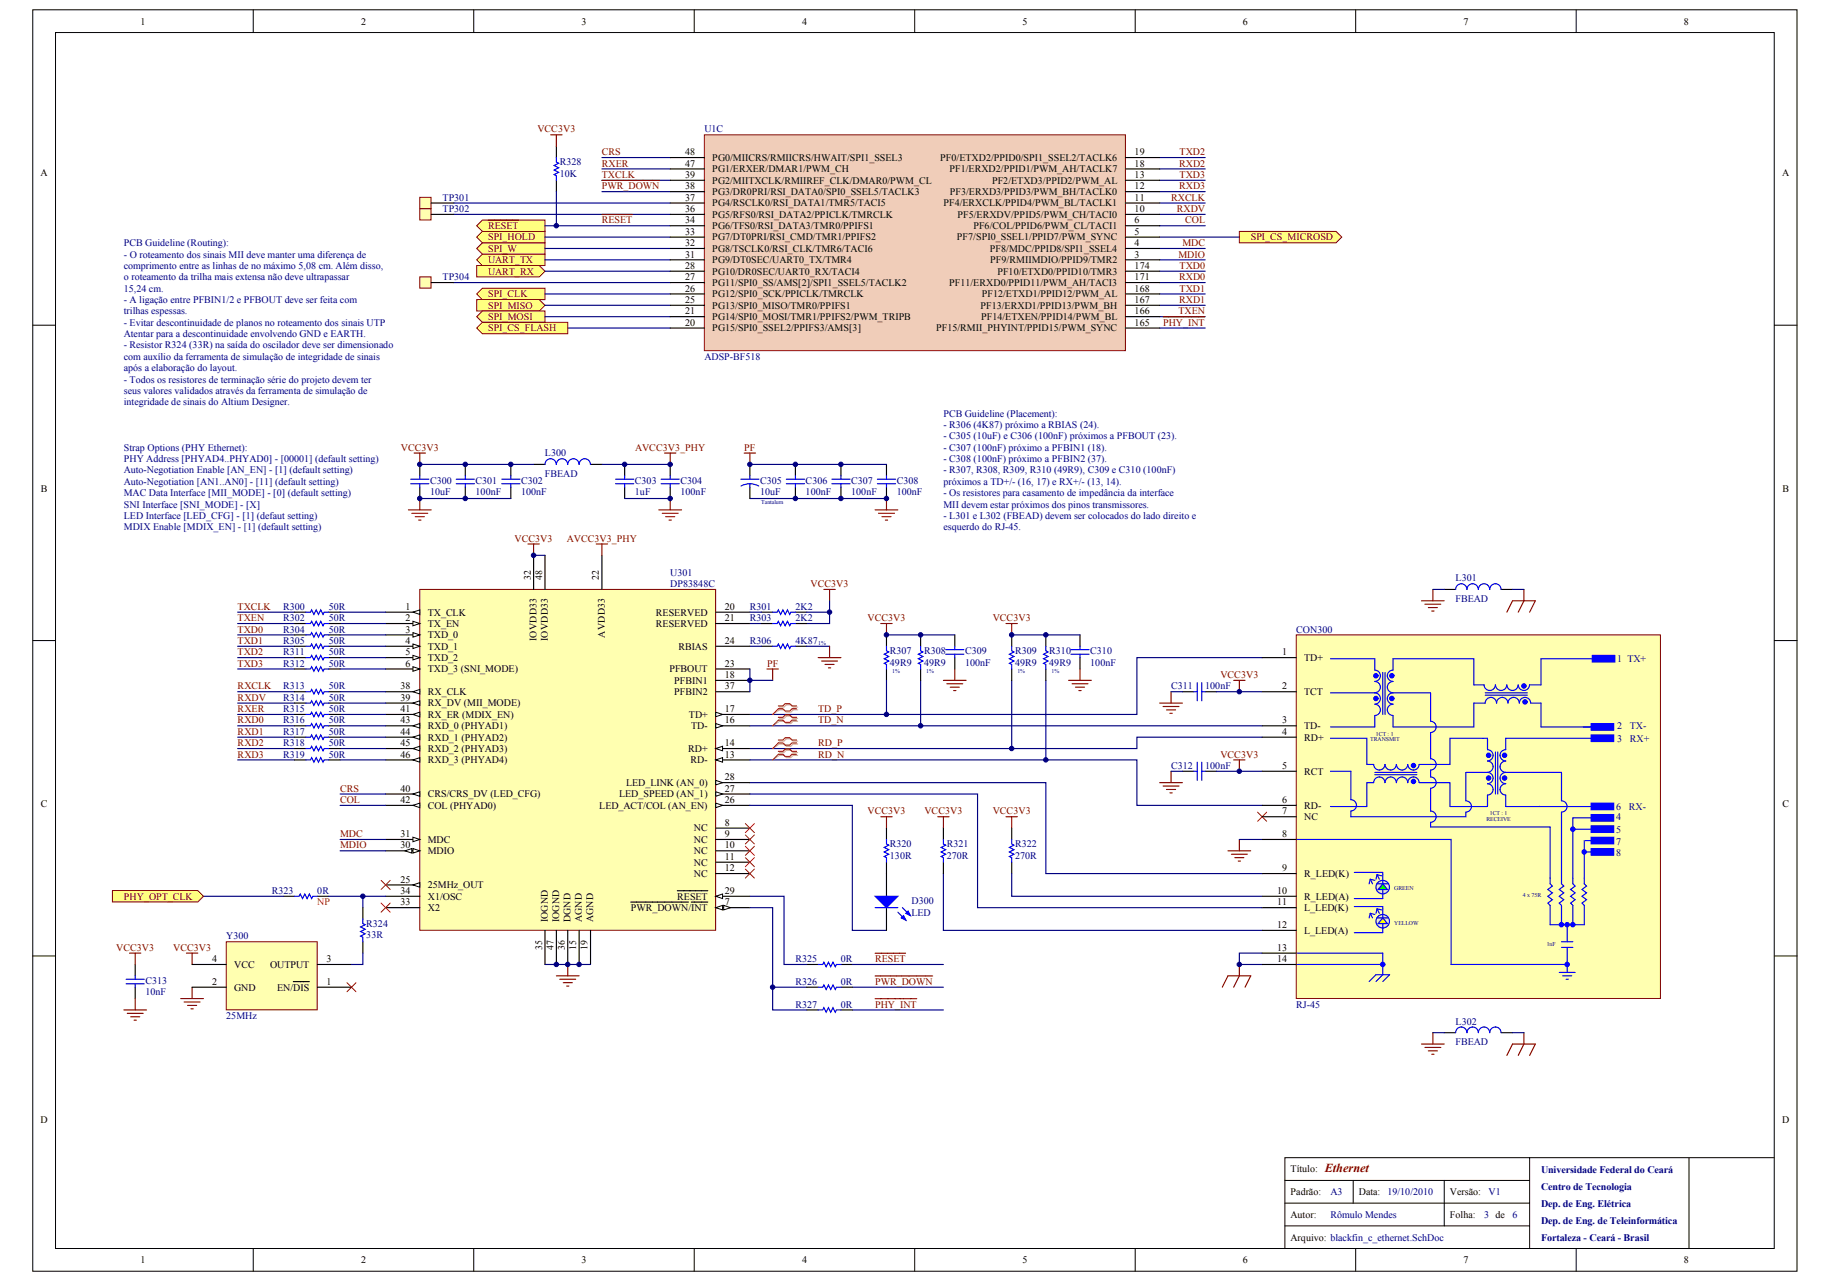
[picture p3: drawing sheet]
<svg xmlns="http://www.w3.org/2000/svg" width="291mm" height="204mm" viewBox="0 0 291 204" stroke-linecap="round" stroke-linejoin="round" font-family="sans-serif">
<defs><g id="words">
<text font-size="1.9" fill="#800000" x="210.3" y="186.1">Ethernet</text>
<g font-size="1.6">
<text x="22.3" y="3.9">1</text>
<text x="57.3" y="3.9">2</text>
<text x="92.3" y="3.9">3</text>
<text x="127.3" y="3.9">4</text>
<text x="162.4" y="3.9">5</text>
<text x="197.4" y="3.9">6</text>
<text x="232.4" y="3.9">7</text>
<text x="267.4" y="3.9">8</text>
<text x="6.4" y="28">A</text>
<text x="108.8" y="24.6">48</text>
<text x="108.8" y="26.5">47</text>
<text x="108.8" y="28.3">39</text>
<text x="113.1" y="25.6">PG0/MIICRS/RMIICRS/HWAIT/SPI1_SSEL3</text>
<text x="113.1" y="27.4">PG1/ERXER/DMAR1/PWM_CH</text>
<text x="113.1" y="29.2">PG2/MIITXCLK/RMIIREF_CLK/DMAR0/PWM_CL</text>
<text x="149.3" y="25.6">PF0/ETXD2/PPID0/SPI1_SSEL2/TACLK6</text>
<text x="150.7" y="27.4">PF1/ERXD2/PPID1/PWM_AH/TACLK7</text>
<text x="157.5" y="29.2">PF2/ETXD3/PPID2/PWM_AL</text>
<text x="180.2" y="24.6">19</text>
<text x="180.2" y="28.3">13</text>
<text x="180.2" y="26.5">18</text>
<text x="283" y="28">A</text>
<text x="108.8" y="30.1">38</text>
<text x="108.8" y="31.9">37</text>
<text x="108.8" y="33.7">36</text>
<text x="108.8" y="35.5">34</text>
<text x="113.1" y="31">PG3/DR0PRI/RSI_DATA0/SPI0_SSEL5/TACLK3</text>
<text x="113.1" y="32.8">PG4/RSCLK0/RSI_DATA1/TMR5/TACI5</text>
<text x="113.1" y="34.6">PG5/RFS0/RSI_DATA2/PPICLK/TMRCLK</text>
<text x="149.8" y="32.8">PF4/ERXCLK/PPID4/PWM_BL/TACLK1</text>
<text x="150.8" y="31">PF3/ERXD3/PPID3/PWM_BH/TACLK0</text>
<text x="152" y="34.6">PF5/ERXDV/PPID5/PWM_CH/TACI0</text>
<text x="180.2" y="33.7">10</text>
<text x="180.2" y="31.9">11</text>
<text x="180.2" y="30.1">12</text>
<text x="180.2" y="35.5">6</text>
<text x="108.8" y="37.3">33</text>
<text x="108.8" y="39.1">32</text>
<text x="108.8" y="40.9">31</text>
<text x="113.1" y="36.4">PG6/TFS0/RSI_DATA3/TMR0/PPIFS1</text>
<text x="113.1" y="38.2">PG7/DT0PRI/RSI_CMD/TMR1/PPIFS2</text>
<text x="113.1" y="40">PG8/TSCLK0/RSI_CLK/TMR6/TACI6</text>
<text x="113.1" y="41.8">PG9/DT0SEC/UART0_TX/TMR4</text>
<text x="151.9" y="38.2">PF7/SPI0_SSEL1/PPID7/PWM_SYNC</text>
<text x="154.5" y="36.4">PF6/COL/PPID6/PWM_CL/TACI1</text>
<text x="157.2" y="40">PF8/MDC/PPID8/SPI1_SSEL4</text>
<text x="157.2" y="41.8">PF9/RMIIMDIO/PPID9/TMR2</text>
<text x="180.2" y="37.3">5</text>
<text x="180.2" y="39.1">4</text>
<text x="180.2" y="40.9">3</text>
<text x="108.8" y="42.7">28</text>
<text x="108.8" y="44.5">27</text>
<text x="108.8" y="46.3">26</text>
<text x="113.1" y="43.6">PG10/DR0SEC/UART0_RX/TACI4</text>
<text x="113.1" y="45.4">PG11/SPI0_SS/AMS[2]/SPI1_SSEL5/TACLK2</text>
<text x="113.1" y="47.2">PG12/SPI0_SCK/PPICLK/TMRCLK</text>
<text x="150.7" y="45.4">PF11/ERXD0/PPID11/PWM_AH/TACI3</text>
<text x="155.9" y="47.2">PF12/ETXD1/PPID12/PWM_AL</text>
<text x="158.4" y="43.6">PF10/ETXD0/PPID10/TMR3</text>
<text x="180.2" y="42.7">174</text>
<text x="180.2" y="44.5">171</text>
<text x="180.2" y="46.3">168</text>
<text x="108.8" y="48.1">25</text>
<text x="108.8" y="49.9">21</text>
<text x="108.8" y="51.7">20</text>
<text x="113.1" y="49">PG13/SPI0_MISO/TMR0/PPIFS1</text>
<text x="113.1" y="50.8">PG14/SPI0_MOSI/TMR1/PPIFS2/PWM_TRIPB</text>
<text x="113.1" y="52.6">PG15/SPI0_SSEL2/PPIFS3/AMS[3]</text>
<text x="148.6" y="52.6">PF15/RMII_PHYINT/PPID15/PWM_SYNC</text>
<text x="155.7" y="49">PF13/ERXD1/PPID13/PWM_BH</text>
<text x="155.8" y="50.8">PF14/ETXEN/PPID14/PWM_BL</text>
<text x="180.2" y="48.1">167</text>
<text x="180.2" y="49.9">166</text>
<text x="180.2" y="51.7">165</text>
<text x="6.5" y="78.1">B</text>
<text x="283" y="78.1">B</text>
<text x="84.3" y="92.2" transform="rotate(-90 84.3 92.2)">32</text>
<text x="86.1" y="92.2" transform="rotate(-90 86.1 92.2)">48</text>
<text x="95.1" y="92.2" transform="rotate(-90 95.1 92.2)">22</text>
<text x="64.4" y="96.8">1</text>
<text x="64.4" y="98.6">2</text>
<text x="64.4" y="100.5">3</text>
<text x="67.9" y="97.7">TX_CLK</text>
<text x="67.9" y="99.6">TX_EN</text>
<text x="67.9" y="101.4">TXD_0</text>
<text x="85.2" y="101.8" transform="rotate(-90 85.2 101.8)">IOVDD33</text>
<text x="87" y="101.8" transform="rotate(-90 87 101.8)">IOVDD33</text>
<text x="96" y="101.2" transform="rotate(-90 96 101.2)">AVDD33</text>
<text x="104.2" y="97.7">RESERVED</text>
<text x="104.2" y="99.6">RESERVED</text>
<text x="115.1" y="96.8">20</text>
<text x="115.1" y="98.6">21</text>
<text x="64.4" y="102.3">4</text>
<text x="64.4" y="104.1">5</text>
<text x="64.4" y="105.9">6</text>
<text x="67.9" y="103.2">TXD_1</text>
<text x="67.9" y="105">TXD_2</text>
<text x="67.9" y="106.8">TXD_3 (SNI_MODE)</text>
<text x="106.3" y="106.8">PFBOUT</text>
<text x="107.7" y="103.2">RBIAS</text>
<text x="115.1" y="102.3">24</text>
<text x="115.1" y="105.9">23</text>
<text x="115.1" y="107.7">18</text>
<text x="203.6" y="104.1">1</text>
<text x="207.1" y="105">TD+</text>
<text x="63.6" y="109.5">38</text>
<text x="63.6" y="113.1">41</text>
<text x="63.6" y="111.3">39</text>
<text x="67.9" y="110.4">RX_CLK</text>
<text x="67.9" y="114">RX_ER (MDIX_EN)</text>
<text x="67.9" y="112.2">RX_DV (MII_MODE)</text>
<text x="107" y="108.6">PFBIN1</text>
<text x="107" y="110.4">PFBIN2</text>
<text x="109.4" y="114">TD+</text>
<text x="115.1" y="109.5">37</text>
<text x="115.1" y="113.1">17</text>
<text x="203.6" y="109.5">2</text>
<text x="207.1" y="110.4">TCT</text>
<text x="63.6" y="114.9">43</text>
<text x="63.6" y="116.7">44</text>
<text x="63.6" y="118.5">45</text>
<text x="67.9" y="115.8">RXD_0 (PHYAD1)</text>
<text x="67.9" y="117.6">RXD_1 (PHYAD2)</text>
<text x="67.9" y="119.4">RXD_2 (PHYAD3)</text>
<text x="109.3" y="119.4">RD+</text>
<text x="109.8" y="115.8">TD-</text>
<text x="115.1" y="114.9">16</text>
<text x="115.1" y="118.5">14</text>
<text x="203.6" y="114.9">3</text>
<text x="203.6" y="116.7">4</text>
<text x="207.1" y="115.8">TD-</text>
<text x="207.1" y="117.6">RD+</text>
<text x="63.6" y="120.3">46</text>
<text x="63.6" y="125.7">40</text>
<text x="67.9" y="121.2">RXD_3 (PHYAD4)</text>
<text x="99.4" y="124.8">LED_LINK (AN_0)</text>
<text x="109.6" y="121.2">RD-</text>
<text x="115.1" y="125.7">27</text>
<text x="115.1" y="123.9">28</text>
<text x="115.1" y="120.3">13</text>
<text x="203.6" y="122.1">5</text>
<text x="207.1" y="123">RCT</text>
<text x="6.5" y="128.2">C</text>
<text x="63.6" y="127.5">42</text>
<text x="67.9" y="126.6">CRS/CRS_DV (LED_CFG)</text>
<text x="67.9" y="128.4">COL (PHYAD0)</text>
<text x="95.2" y="128.4">LED_ACT/COL (AN_EN)</text>
<text x="98.3" y="126.6">LED_SPEED (AN_1)</text>
<text x="115.1" y="127.5">26</text>
<text x="115.1" y="131.1">8</text>
<text x="203.6" y="127.5">6</text>
<text x="203.6" y="129.3">7</text>
<text x="207.1" y="128.4">RD-</text>
<text x="207.1" y="130.2">NC</text>
<text x="283" y="128.2">C</text>
<text x="63.6" y="132.9">31</text>
<text x="63.6" y="134.7">30</text>
<text x="67.9" y="133.8">MDC</text>
<text x="67.9" y="135.6">MDIO</text>
<text x="110.2" y="132">NC</text>
<text x="110.2" y="133.8">NC</text>
<text x="110.2" y="135.6">NC</text>
<text x="110.2" y="137.5">NC</text>
<text x="115.1" y="132.9">9</text>
<text x="115.1" y="134.7">10</text>
<text x="115.1" y="136.6">11</text>
<text x="203.6" y="132.9">8</text>
<text x="63.6" y="142">34</text>
<text x="63.6" y="143.8">33</text>
<text x="63.6" y="140.2">25</text>
<text x="67.9" y="142.9">X1/OSC</text>
<text x="67.9" y="141.1">25MHz_OUT</text>
<text x="107.5" y="142.9">RESET</text>
<text x="110.2" y="139.3">NC</text>
<text x="115.1" y="143.8">7</text>
<text x="115.1" y="142">29</text>
<text x="115.1" y="138.4">12</text>
<text x="202.8" y="143.8">11</text>
<text x="202.8" y="142">10</text>
<text x="203.6" y="138.4">9</text>
<text x="207.1" y="139.3">R_LED(K)</text>
<text x="207.1" y="142.9">R_LED(A)</text>
<text x="67.9" y="144.7">X2</text>
<text x="87" y="146.5" transform="rotate(-90 87 146.5)">IOGND</text>
<text x="88.8" y="146.5" transform="rotate(-90 88.8 146.5)">IOGND</text>
<text x="90.6" y="146.5" transform="rotate(-90 90.6 146.5)">DGND</text>
<text x="92.4" y="146.5" transform="rotate(-90 92.4 146.5)">AGND</text>
<text x="94.2" y="146.5" transform="rotate(-90 94.2 146.5)">AGND</text>
<text x="100.2" y="144.7">PWR_DOWN/INT</text>
<text x="202.8" y="147.4">12</text>
<text x="207.1" y="144.7">L_LED(K)</text>
<text x="207.1" y="148.3">L_LED(A)</text>
<text x="33.7" y="152.8">4</text>
<text x="37.2" y="153.7">VCC</text>
<text x="42.9" y="153.7">OUTPUT</text>
<text x="51.8" y="152.8">3</text>
<text x="86.1" y="150.8" transform="rotate(-90 86.1 150.8)">35</text>
<text x="87.9" y="150.8" transform="rotate(-90 87.9 150.8)">47</text>
<text x="89.7" y="150.8" transform="rotate(-90 89.7 150.8)">36</text>
<text x="91.5" y="150.8" transform="rotate(-90 91.5 150.8)">15</text>
<text x="93.3" y="150.8" transform="rotate(-90 93.3 150.8)">19</text>
<text x="202.8" y="151">13</text>
<text x="202.8" y="152.8">14</text>
<text x="33.7" y="156.4">2</text>
<text x="37.2" y="157.3">GND</text>
<text x="44" y="157.3">EN/DIS</text>
<text x="51.8" y="156.4">1</text>
<text x="6.4" y="178.3">D</text>
<text x="283" y="178.3">D</text>
<text x="204.9" y="186.2">Título:</text>
<text x="204.9" y="189.8">Padrão:</text>
<text x="215.8" y="189.8">Data: 19/10/2010</text>
<text x="230.2" y="189.8">Versão:</text>
<text x="204.9" y="197">Arquivo: blackfin_c_ethernet.SchDoc</text>
<text x="204.9" y="193.4">Autor:</text>
<text x="230.2" y="193.4">Folha:</text>
<text x="22.3" y="200.6">1</text>
<text x="57.3" y="200.6">2</text>
<text x="92.3" y="200.6">3</text>
<text x="127.3" y="200.6">4</text>
<text x="162.4" y="200.6">5</text>
<text x="197.4" y="200.6">6</text>
<text x="232.4" y="200.6">7</text>
<text x="267.4" y="200.6">8</text>
</g>
<g font-size="1.6" fill="#800000">
<text x="85.3" y="21">VCC3V3</text>
<text x="95.6" y="26.5">RXER</text>
<text x="95.6" y="28.3">TXCLK</text>
<text x="95.6" y="24.6">CRS</text>
<text x="187.2" y="26.5">RXD2</text>
<text x="187.3" y="24.6">TXD2</text>
<text x="187.3" y="28.3">TXD3</text>
<text x="95.6" y="30.1">PWR_DOWN</text>
<text x="95.6" y="35.5">RESET</text>
<text x="185.9" y="31.9">RXCLK</text>
<text x="186.8" y="33.7">RXDV</text>
<text x="187.2" y="30.1">RXD3</text>
<text x="188.2" y="35.5">COL</text>
<text x="77.5" y="41.8">UART_TX</text>
<text x="77.5" y="40">SPI_W</text>
<text x="77.5" y="38.2">SPI_HOLD</text>
<text x="77.5" y="36.4">RESET</text>
<text x="187.1" y="40.9">MDIO</text>
<text x="187.7" y="39.1">MDC</text>
<text x="198.6" y="38.2">SPI_CS_MICROSD</text>
<text x="77.5" y="43.6">UART_RX</text>
<text x="77.5" y="47.2">SPI_CLK</text>
<text x="187.2" y="44.5">RXD0</text>
<text x="187.3" y="42.7">TXD0</text>
<text x="187.3" y="46.3">TXD1</text>
<text x="77.5" y="49">SPI_MISO</text>
<text x="77.5" y="50.8">SPI_MOSI</text>
<text x="77.5" y="52.6">SPI_CS_FLASH</text>
<text x="184.7" y="51.7">PHY_INT</text>
<text x="187.1" y="49.9">TXEN</text>
<text x="187.2" y="48.1">RXD1</text>
<text x="63.6" y="71.6">VCC3V3</text>
<text x="100.8" y="71.6">AVCC3V3_PHY</text>
<text x="118.2" y="71.6">PF</text>
<text x="81.7" y="86">VCC3V3</text>
<text x="90" y="86">AVCC3V3_PHY</text>
<text x="128.7" y="93.2">VCC3V3</text>
<text x="37.7" y="96.8">TXCLK</text>
<text x="37.7" y="98.6">TXEN</text>
<text x="37.7" y="100.5">TXD0</text>
<text x="137.7" y="98.6">VCC3V3</text>
<text x="157.6" y="98.6">VCC3V3</text>
<text x="37.7" y="105.9">TXD3</text>
<text x="37.7" y="104.1">TXD2</text>
<text x="37.7" y="102.3">TXD1</text>
<text x="121.8" y="105.9">PF</text>
<text x="193.8" y="107.7">VCC3V3</text>
<text x="37.7" y="109.5">RXCLK</text>
<text x="37.7" y="111.3">RXDV</text>
<text x="37.7" y="113.1">RXER</text>
<text x="129.9" y="113.1">TD_P</text>
<text x="37.7" y="118.5">RXD2</text>
<text x="37.7" y="114.9">RXD0</text>
<text x="37.7" y="116.7">RXD1</text>
<text x="129.9" y="114.9">TD_N</text>
<text x="129.9" y="118.5">RD_P</text>
<text x="37.7" y="120.3">RXD3</text>
<text x="54" y="125.7">CRS</text>
<text x="129.9" y="120.3">RD_N</text>
<text x="193.8" y="120.3">VCC3V3</text>
<text x="54" y="127.5">COL</text>
<text x="137.7" y="129.3">VCC3V3</text>
<text x="146.8" y="129.3">VCC3V3</text>
<text x="157.6" y="129.3">VCC3V3</text>
<text x="54" y="132.9">MDC</text>
<text x="54" y="134.7">MDIO</text>
<text x="19.7" y="142.9">PHY_OPT_CLK</text>
<text x="18.4" y="151">VCC3V3</text>
<text x="27.5" y="151">VCC3V3</text>
<text x="138.9" y="152.8">RESET</text>
<text x="138.9" y="160">PHY_INT</text>
<text x="138.9" y="156.4">PWR_DOWN</text>
</g>
<g font-size="1.6" fill="#000080">
<text x="111.8" y="21">U1C</text>
<text x="88.9" y="26.3">R328</text>
<text x="88.9" y="28.1">10K</text>
<text x="70.3" y="33.7">TP302</text>
<text x="70.3" y="31.9">TP301</text>
<text x="19.7" y="39.1">PCB Guideline (Routing):</text>
<text x="19.7" y="40.9">- O roteamento dos sinais MII deve manter uma diferença de</text>
<text x="19.7" y="42.7">comprimento entre as linhas de no máximo 5,08 cm. Além disso,</text>
<text x="19.7" y="44.5">o roteamento da trilha mais extensa não deve ultrapassar</text>
<text x="19.7" y="46.3">15,24 cm.</text>
<text x="70.3" y="44.5">TP304</text>
<text x="19.7" y="48.1">- A ligação entre PFBIN1/2 e PFBOUT deve ser feita com</text>
<text x="19.7" y="49.9">trilhas espessas.</text>
<text x="19.7" y="51.7">- Evitar descontinuidade de planos no roteamento dos sinais UTP</text>
<text x="19.7" y="53.5">Atentar para a descontinuidade envolvendo GND e EARTH.</text>
<text x="19.7" y="55.3">- Resistor R324 (33R) na saída do oscilador deve ser dimensionado</text>
<text x="19.7" y="57.1">com auxílio da ferramenta de simulação de integridade de sinais</text>
<text x="19.7" y="58.9">após a elaboração do layout.</text>
<text x="111.8" y="57.1">ADSP-BF518</text>
<text x="19.7" y="60.7">- Todos os resistores de terminação série do projeto devem ter</text>
<text x="19.7" y="62.6">seus valores validados através da ferramenta de simulação de</text>
<text x="19.7" y="64.4">integridade de sinais do Altium Designer.</text>
<text x="19.7" y="71.6">Strap Options (PHY Ethernet):</text>
<text x="149.8" y="66.2">PCB Guideline (Placement):</text>
<text x="149.8" y="68">- R306 (4K87) próximo a RBIAS (24).</text>
<text x="149.8" y="69.8">- C305 (10uF) e C306 (100nF) próximos a PFBOUT (23).</text>
<text x="149.8" y="71.6">- C307 (100nF) próximo a PFBIN1 (18).</text>
<text x="19.7" y="73.4">PHY Address [PHYAD4..PHYAD0] - [00001] (default setting)</text>
<text x="19.7" y="75.2">Auto-Negotiation Enable [AN_EN] - [1] (default setting)</text>
<text x="19.7" y="77">Auto-Negotiation [AN1..AN0] - [11] (default setting)</text>
<text x="68.3" y="76.8">C300</text>
<text x="75.5" y="76.8">C301</text>
<text x="82.7" y="76.8">C302</text>
<text x="86.5" y="72.5">L300</text>
<text x="86.5" y="75.7">FBEAD</text>
<text x="100.8" y="76.8">C303</text>
<text x="108" y="76.8">C304</text>
<text x="120.7" y="76.8">C305</text>
<text x="127.9" y="76.8">C306</text>
<text x="135.2" y="76.8">C307</text>
<text x="142.4" y="76.8">C308</text>
<text x="149.8" y="73.4">- C308 (100nF) próximo a PFBIN2 (37).</text>
<text x="149.8" y="75.2">- R307, R308, R309, R310 (49R9), C309 e C310 (100nF)</text>
<text x="149.8" y="77">próximos a TD+/- (16, 17) e RX+/- (13, 14).</text>
<text x="19.7" y="78.8">MAC Data Interface [MII_MODE] - [0] (default setting)</text>
<text x="19.7" y="80.6">SNI Interface [SNI_MODE] - [X]</text>
<text x="19.7" y="82.4">LED Interface [LED_CFG] - [1] (defaut setting)</text>
<text x="68.3" y="78.6">10uF</text>
<text x="75.5" y="78.6">100nF</text>
<text x="82.7" y="78.6">100nF</text>
<text x="100.8" y="78.6">1uF</text>
<text x="108" y="78.6">100nF</text>
<text x="120.7" y="78.6">10uF</text>
<text x="127.9" y="78.6">100nF</text>
<text x="135.2" y="78.6">100nF</text>
<text x="142.4" y="78.6">100nF</text>
<text x="149.8" y="82.4">- L301 e L302 (FBEAD) devem ser colocados do lado direito e</text>
<text x="149.8" y="78.8">- Os resistores para casamento de impedância da interface</text>
<text x="149.8" y="80.6">MII devem estar próximos dos pinos transmissores.</text>
<text x="19.7" y="84.2">MDIX Enable [MDIX_EN] - [1] (default setting)</text>
<text x="149.8" y="84.2">esquerdo do RJ-45.</text>
<text x="106.4" y="91.4">U301</text>
<text x="106.4" y="93.2">DP83848C</text>
<text x="231.1" y="92.3">L301</text>
<text x="231.1" y="95.6">FBEAD</text>
<text x="45" y="96.8">R300</text>
<text x="45" y="98.6">R302</text>
<text x="45" y="100.5">R304</text>
<text x="52.2" y="96.8">50R</text>
<text x="52.2" y="98.6">50R</text>
<text x="52.2" y="100.5">50R</text>
<text x="119.1" y="96.8">R301</text>
<text x="119.1" y="98.6">R303</text>
<text x="126.3" y="96.8">2K2</text>
<text x="126.3" y="98.6">2K2</text>
<text x="205.8" y="100.5">CON300</text>
<text x="45" y="102.3">R305</text>
<text x="45" y="104.1">R311</text>
<text x="45" y="105.9">R312</text>
<text x="52.2" y="102.3">50R</text>
<text x="52.2" y="104.1">50R</text>
<text x="52.2" y="105.9">50R</text>
<text x="119.1" y="102.3">R306</text>
<text x="126.3" y="102.3">4K87</text>
<text x="141.3" y="103.9">R307</text>
<text x="141.3" y="105.7">49R9</text>
<text x="146.7" y="103.9">R308</text>
<text x="146.7" y="105.7">49R9</text>
<text x="153.2" y="103.9">C309</text>
<text x="153.2" y="105.7">100nF</text>
<text x="161.2" y="103.9">R309</text>
<text x="161.2" y="105.7">49R9</text>
<text x="166.6" y="103.9">R310</text>
<text x="166.6" y="105.7">49R9</text>
<text x="173.1" y="103.9">C310</text>
<text x="173.1" y="105.7">100nF</text>
<text x="256.8" y="105.1">1 TX+</text>
<text x="45" y="109.5">R313</text>
<text x="45" y="111.3">R314</text>
<text x="45" y="113.1">R315</text>
<text x="52.2" y="109.5">50R</text>
<text x="52.2" y="111.3">50R</text>
<text x="52.2" y="113.1">50R</text>
<text x="185.9" y="109.5">C311</text>
<text x="191.4" y="109.5">100nF</text>
<text x="45" y="114.9">R316</text>
<text x="45" y="116.7">R317</text>
<text x="45" y="118.5">R318</text>
<text x="52.2" y="114.9">50R</text>
<text x="52.2" y="116.7">50R</text>
<text x="52.2" y="118.5">50R</text>
<text x="256.8" y="115.8">2</text>
<text x="256.8" y="117.8">3</text>
<text x="258.8" y="115.8">TX-</text>
<text x="258.8" y="117.8">RX+</text>
<text x="45" y="120.3">R319</text>
<text x="52.2" y="120.3">50R</text>
<text x="185.9" y="122.1">C312</text>
<text x="191.4" y="122.1">100nF</text>
<text x="256.6" y="128.6">6</text>
<text x="256.6" y="130.2">4</text>
<text x="258.6" y="128.6">RX-</text>
<text x="141.3" y="134.6">R320</text>
<text x="141.3" y="136.4">130R</text>
<text x="150.3" y="134.6">R321</text>
<text x="150.3" y="136.4">270R</text>
<text x="161.2" y="134.6">R322</text>
<text x="161.2" y="136.4">270R</text>
<text x="256.6" y="132.2">5</text>
<text x="256.6" y="134.2">7</text>
<text x="256.6" y="136">8</text>
<text x="43.2" y="142">R323</text>
<text x="50.4" y="142">0R</text>
<text x="144.7" y="143.6">D300</text>
<text x="35.9" y="149.2">Y300</text>
<text x="58.2" y="147.2">R324</text>
<text x="58.2" y="149">33R</text>
<text x="144.7" y="145.4">LED</text>
<text x="126.3" y="152.8">R325</text>
<text x="133.5" y="152.8">0R</text>
<text x="23.1" y="156.2">C313</text>
<text x="23.1" y="158">10nF</text>
<text x="35.9" y="161.8">25MHz</text>
<text x="126.3" y="156.4">R326</text>
<text x="126.3" y="160">R327</text>
<text x="133.5" y="156.4">0R</text>
<text x="133.5" y="160">0R</text>
<text x="205.8" y="160">RJ-45</text>
<text x="231.1" y="162.7">L302</text>
<text x="231.1" y="166">FBEAD</text>
<text x="211.2" y="189.8">A3</text>
<text x="236.4" y="189.8">V1</text>
<text x="244.7" y="186.2">Universidade Federal do Ceará</text>
<text x="244.7" y="188.9">Centro de Tecnologia</text>
<text x="244.7" y="191.6">Dep. de Eng. Elétrica</text>
<text x="211.2" y="193.4">Rômulo Mendes</text>
<text x="235.6" y="193.4">3 de</text>
<text x="240.2" y="193.4">6</text>
<text x="244.7" y="194.3">Dep. de Eng. de Teleinformática</text>
<text x="244.7" y="197">Fortaleza - Ceará - Brasil</text>
</g>
<text font-size="1.6" fill="#f00" x="50.4" y="143.8">NP</text>
<g font-size=".9" fill="#000080">
<text x="120.9" y="80">Tantalum</text>
<text x="129.9" y="102.4">1%</text>
<text x="141.7" y="106.9">1%</text>
<text x="147.1" y="106.9">1%</text>
<text x="161.5" y="106.9">1%</text>
<text x="167" y="106.9">1%</text>
<text x="217.6" y="117.7">TRANSMIT</text>
<text x="218.5" y="116.8">1CT : 1</text>
<text x="236" y="130.4">RECEIVE</text>
<text x="236.5" y="129.5">1CT : 1</text>
<text x="221.4" y="141.4">GREEN</text>
<text x="241.8" y="142.5">4 x 75R</text>
<text x="221.4" y="147">YELLOW</text>
<text x="245.6" y="150.2">1nF</text>
</g>
</g></defs>
<g fill="#fff" stroke="#000" stroke-width=".16">
<path d="M5.2 1.6h280.1v200.3h-280.1z"/>
<path d="M8.8 5.2h272.9v193.1h-272.9z"/>
</g>
<g fill="none" stroke="#000" stroke-width=".16">
<path d="M40.2 1.6v3.6M75.2 1.6v3.6M110.2 1.6v3.6M145.2 1.6v3.6M180.2 1.6v3.6M215.3 1.6v3.6M250.3 1.6v3.6M5.2 51.6h3.6M281.7 51.6h3.6M5.2 101.7h3.6M281.7 101.7h3.6M5.2 151.8h3.6"/>
<path d="M281.7 151.8h3.6M40.2 198.3v3.6M75.2 198.3v3.6M110.2 198.3v3.6M145.2 198.3v3.6M180.2 198.3v3.6M204 187.5h38.9M204 194.7h38.9M204 191.1h38.9M214.9 187.5v3.6M215.3 198.3v3.6M229.3 187.5v7.2"/>
<path d="M242.9 183.8v14.5M250.3 198.3v3.6M268.2 183.8v14.5M281.7 183.8h-77.7v14.5"/>
</g>
<path d="M66.7 93.6h46.9v54.1h-46.9z" fill="#ffffb0" stroke="#800000" stroke-width=".16"/>
<path d="M61.2 133.3h5.5" fill="none" stroke="#000" stroke-width=".18"/>
<path d="M65.6 133l1.1 .3-1.1 .4z" fill="#fff" stroke="#000" stroke-width=".16"/>
<path d="M61.2 135.1h5.5" fill="none" stroke="#000" stroke-width=".18"/>
<g fill="#fff" stroke="#000" stroke-width=".16">
<path d="M65.6 134.8l1.1 .3-1.1 .4z"/>
<path d="M64.3 135.1l1.1-.3v.7z"/>
</g>
<path d="M61.2 97.2h5.5" fill="none" stroke="#000" stroke-width=".18"/>
<path d="M65.6 97.2l1.1-.3v.7z" fill="#fff" stroke="#000" stroke-width=".16"/>
<path d="M61.2 99h5.5" fill="none" stroke="#000" stroke-width=".18"/>
<path d="M65.6 98.7l1.1 .3-1.1 .4z" fill="#fff" stroke="#000" stroke-width=".16"/>
<path d="M61.2 100.8h5.5" fill="none" stroke="#000" stroke-width=".18"/>
<path d="M65.6 100.5l1.1 .3-1.1 .4z" fill="#fff" stroke="#000" stroke-width=".16"/>
<path d="M61.2 102.6h5.5" fill="none" stroke="#000" stroke-width=".18"/>
<path d="M65.6 102.3l1.1 .3-1.1 .4z" fill="#fff" stroke="#000" stroke-width=".16"/>
<path d="M61.2 104.4h5.5" fill="none" stroke="#000" stroke-width=".18"/>
<path d="M65.6 104.1l1.1 .3-1.1 .4z" fill="#fff" stroke="#000" stroke-width=".16"/>
<path d="M61.2 106.2h5.5" fill="none" stroke="#000" stroke-width=".18"/>
<path d="M65.6 105.9l1.1 .3-1.1 .4z" fill="#fff" stroke="#000" stroke-width=".16"/>
<path d="M61.2 109.8h5.5" fill="none" stroke="#000" stroke-width=".18"/>
<path d="M65.6 109.8l1.1-.3v.7z" fill="#fff" stroke="#000" stroke-width=".16"/>
<path d="M61.2 113.5h5.5" fill="none" stroke="#000" stroke-width=".18"/>
<path d="M65.6 113.5l1.1-.4v.7z" fill="#fff" stroke="#000" stroke-width=".16"/>
<path d="M61.2 115.3h5.5" fill="none" stroke="#000" stroke-width=".18"/>
<path d="M65.6 115.3l1.1-.4v.7z" fill="#fff" stroke="#000" stroke-width=".16"/>
<path d="M61.2 117.1h5.5" fill="none" stroke="#000" stroke-width=".18"/>
<path d="M65.6 117.1l1.1-.4v.7z" fill="#fff" stroke="#000" stroke-width=".16"/>
<path d="M61.2 118.9h5.5" fill="none" stroke="#000" stroke-width=".18"/>
<path d="M65.6 118.9l1.1-.4v.7z" fill="#fff" stroke="#000" stroke-width=".16"/>
<path d="M61.2 120.7h5.5" fill="none" stroke="#000" stroke-width=".18"/>
<path d="M65.6 120.7l1.1-.4v.7z" fill="#fff" stroke="#000" stroke-width=".16"/>
<path d="M61.2 111.7h5.5" fill="none" stroke="#000" stroke-width=".18"/>
<path d="M65.6 111.7l1.1-.4v.7z" fill="#fff" stroke="#000" stroke-width=".16"/>
<path d="M61.2 126.1h5.5" fill="none" stroke="#000" stroke-width=".18"/>
<path d="M65.6 126.1l1.1-.4v.8z" fill="#fff" stroke="#000" stroke-width=".16"/>
<path d="M61.2 127.9h5.5" fill="none" stroke="#000" stroke-width=".18"/>
<path d="M65.6 127.9l1.1-.4v.8z" fill="#fff" stroke="#000" stroke-width=".16"/>
<path d="M61.2 142.3h5.5M61.2 144.1h5.5M61.2 140.5h5.5" fill="none" stroke="#000" stroke-width=".18"/>
<path d="M65.6 140.5l1.1-.3v.7z" fill="#fff" stroke="#000" stroke-width=".16"/>
<path d="M113.6 127.9h5.5" fill="none" stroke="#000" stroke-width=".18"/>
<path d="M113.6 127.5l1.1 .4-1.1 .4z" fill="#fff" stroke="#000" stroke-width=".16"/>
<path d="M113.6 126.1h5.5" fill="none" stroke="#000" stroke-width=".18"/>
<path d="M113.6 125.7l1.1 .4-1.1 .4z" fill="#fff" stroke="#000" stroke-width=".16"/>
<path d="M113.6 124.3h5.5" fill="none" stroke="#000" stroke-width=".18"/>
<path d="M113.6 123.9l1.1 .4-1.1 .3z" fill="#fff" stroke="#000" stroke-width=".16"/>
<path d="M113.6 144.1h5.5" fill="none" stroke="#000" stroke-width=".18"/>
<g fill="#fff" stroke="#000" stroke-width=".16">
<path d="M113.6 144.1l1.1-.3v.7z"/>
<path d="M114.9 143.8l1.1 .3-1.1 .4z"/>
</g>
<path d="M100.2 143.3h9.1M109.8 143.3h2.6M113.6 142.3h5.5" fill="none" stroke="#000" stroke-width=".18"/>
<path d="M113.6 142.3l1.1-.3v.7z" fill="#fff" stroke="#000" stroke-width=".16"/>
<g fill="none" stroke="#000" stroke-width=".18">
<path d="M84.7 88.2v5.4M86.5 88.2v5.4M95.6 88.2v5.4M113.6 97.2h5.5M113.6 99h5.5M113.6 102.6h5.5M113.6 106.2h5.5M113.6 108h5.5M113.6 109.8h5.5M113.6 113.5h5.5M113.6 131.5h5.5M113.6 133.3h5.5"/>
<path d="M113.6 135.1h5.5M113.6 136.9h5.5M113.6 138.7h5.5M86.5 147.8v5.4M88.3 147.8v5.4M90.1 147.8v5.4M92 147.8v5.4M93.8 147.8v5.4M107.5 141.5h4.9"/>
</g>
<path d="M113.6 113.1l1.1 .4-1.1 .3z" fill="#fff" stroke="#000" stroke-width=".16"/>
<path d="M113.6 115.3h5.5" fill="none" stroke="#000" stroke-width=".18"/>
<path d="M113.6 114.9l1.1 .4-1.1 .3z" fill="#fff" stroke="#000" stroke-width=".16"/>
<path d="M113.6 118.9h5.5" fill="none" stroke="#000" stroke-width=".18"/>
<path d="M113.6 118.9l1.1-.4v.7z" fill="#fff" stroke="#000" stroke-width=".16"/>
<path d="M113.6 120.7h5.5" fill="none" stroke="#000" stroke-width=".18"/>
<path d="M113.6 120.7l1.1-.4v.7z" fill="#fff" stroke="#000" stroke-width=".16"/>
<g fill="none" stroke="#800000" stroke-width=".18">
<path d="M65.7 71.9h1.9M66.7 71.9v1.9M66.7 79.2v1.8M105.5 71.9h1.8M106.4 71.9v1.9M106.4 79.2v1.8M118.2 71.9h1.8M119.1 71.9v1.9M140.8 79.2v1.8M64.8 81h3.7M65.4 81.5h2.5M65.9 82.1h1.5"/>
<path d="M66.5 82.6h.3M83.8 86.4h1.8M84.7 86.4v1.8M94.7 86.4h1.8M95.6 86.4v1.8M104.6 81h3.6M105.1 81.5h2.6M105.7 82.1h1.4M106.2 82.6h.4M130.8 93.6h1.8M131.7 93.6v1.8M138.9 81h3.7"/>
<path d="M139.5 81.5h2.5M139.9 99h1.8M140 82.1h1.5M140.6 82.6h.3M140.8 99v1.8M159.7 99h1.8M160.6 99v1.8M121.8 106.2h1.8M122.7 106.2v1.8M129.9 104.4h3.6M130.5 105h2.5M131 105.5h1.4"/>
<path d="M131.5 106.1h.4M131.7 102.6v1.8M149.8 108h3.6M150.3 108.6h2.6M150.9 109.1h1.4M151.4 109.7h.4M151.6 106.2v1.8M169.7 108h3.6M170.2 108.6h2.5M170.8 109.1h1.4M171.3 109.7h.4M171.5 106.2v1.8"/>
<path d="M195.9 108h1.8M196.8 108v1.8M195 135.1h3.6M195.5 135.7h2.5M195.9 120.7h1.8M196.1 136.2h1.4M196.6 136.7h.4M196.8 120.7v1.8M196.8 133.3v1.8M20.6 151.4h1.8M21.5 151.4v1.8M21.5 158.6v1.8"/>
<path d="M28.7 158.6h3.6M29.2 159.1h2.6M29.6 151.4h1.8M29.8 159.7h1.4M30.5 151.4v1.8M30.5 156.8v1.8M88.3 155h3.7M88.9 155.5h2.5M89.4 156.1h1.5M90 156.6h.3M90.1 153.2v1.8M194.1 156.8l.9-1.8h3.6l-.9 1.8"/>
<path d="M196.8 153.2v1.8l-.9 1.8M19.7 160.4h3.6M20.2 160.9h2.5M20.7 161.5h1.5M21.3 162h.3M30.3 160.2h.4M225.7 165.8h3.6M226.2 166.3h2.6M226.8 166.9h1.4M227.3 167.4h.4M227.5 164v1.8M239.3 167.6l.9-1.8h3.6l-.9 1.8"/>
<path d="M242 164v1.8l-.9 1.8"/>
</g>
<g fill="none" stroke="#000080" stroke-width=".18">
<path d="M95.6 25h10.8M95.6 26.8h10.8M95.6 28.6h10.8M184.1 25h7.3M184.1 26.8h7.3M184.1 28.6h7.3M184.1 30.4h7.3M184.1 32.2h7.3M184.1 34h7.3M184.1 35.9h7.3M184.1 39.5h7.3M184.1 43.1h7.3"/>
<path d="M184.1 44.9h7.3M184.1 46.7h7.3M184.1 48.5h7.3M184.1 50.3h7.3M184.1 41.3h7.3M66.7 79.2h14.4M66.7 73.8h18M95.6 73.8h10.8M99.2 79.2h7.2M119.1 79.2h21.7M119.1 73.8h21.7M37.7 97.2h9.1"/>
<path d="M84.7 88.2h1.8M119.1 97.2h1.8M119.1 99h1.8M128.1 97.2h3.6M131.7 95.4v3.6h-3.6M119.1 102.6h1.8M119.1 106.2v3.6M119.1 108h3.6M128.1 102.6h3.6M140.8 108v5.5h-21.7M140.8 100.8h10.8M146.2 108v7.3h-27.1"/>
<path d="M146.2 115.3h54.2M160.6 100.8h10.9M160.6 108v10.9M166.1 108v12.7M200.4 104.4h-19.9v9.1h-39.7M200.4 117.1h-19.9v1.8h-61.4M54 127.9h7.2M54 133.3h7.2M54 135.1h7.2M119.1 120.7h61.4v7.2h19.9M196.8 133.3h3.6M86.5 153.2h7.3"/>
<path d="M200.4 151.4h-3.6v1.8h3.6M227.5 164h1.8M240.2 164h1.8"/>
</g>
<g fill="none" stroke="#000" stroke-width=".18">
<path d="M66.7 73.8v1.8M66.7 77.4v1.8M81.1 73.8v1.8M81.1 77.4v1.8M84.7 73.8h1.8M93.8 73.8h1.8M99.2 73.8v1.8M99.2 77.4v1.8M106.4 73.8v1.8M106.4 77.4v1.8M119.1 73.8v1.8M119.1 77.4v1.8"/>
<path d="M126.3 73.8v1.8M126.3 77.4v1.8M133.5 73.8v1.8M133.5 77.4v1.8M140.8 73.8v1.8M140.8 77.4v1.8M120.9 97.2h1.8M120.9 99h1.8M126.3 97.2h1.8M126.3 99h1.8M120.9 102.6h1.8M126.3 102.6h1.8"/>
<path d="M140.8 100.8v1.8M140.8 106.2v1.8M151.6 100.8v1.8M151.6 104.4v1.8M171.5 100.8v1.8M171.5 104.4v1.8M21.5 153.2v1.8M21.5 156.8v1.8M229.3 164h1.8M238.4 164h1.8"/>
</g>
<g fill="none" stroke="#00f" stroke-width=".18">
<path d="M65.2 76.1h2.9M65.2 76.8h2.9M66.7 75.6v.5M66.7 76.8v.6M79.7 76.1h2.9M79.7 76.8h2.9M81.1 75.6v.5M81.1 76.8v.6M91.9 73.8a.9 .9 0 0 0-.9-.9 .9 .9 0 0 0-.9 .9 .9 .9 0 0 0-.9-.9 .9 .9 0 0 0-.9 .9 .89 .89 0 0 0-.9-1 .89 .89 0 0 0-.9 1M93.7 73.8a.89 .89 0 0 0-.9-1 .89 .89 0 0 0-.8 1M97.7 76.1h2.9M97.7 76.8h2.9"/>
<path d="M99.2 75.6v.5M99.2 76.8v.6M105 76.1h2.9M105 76.8h2.9M106.4 75.6v.5M106.4 76.8v.6M117.6 76.1h2.9M119.1 76.8l.7 .1 .7 .3M119.1 76.8l-.8 .1-.6 .3M119.1 75.6v.5M119.1 76.8v.6M124.8 76.1h2.9"/>
<path d="M124.8 76.8h2.9M126.3 75.6v.5M126.3 76.8v.6M132.1 76.1h2.9M132.1 76.8h2.9M133.5 75.6v.5M133.5 76.8v.6M139.3 76.1h2.9M139.3 76.8h2.9M140.8 75.6v.5M140.8 76.8v.6M122.7 97.2h.7l.2-.3 .3 .7 .4-.7 .4 .7 .3-.7 .4 .7 .2-.4h.7"/>
<path d="M122.7 99h.7l.2-.3 .3 .7 .4-.7 .4 .7 .3-.7 .4 .7 .2-.4h.7M122.7 102.6h.7l.2-.3 .3 .7 .4-.7 .4 .7 .3-.7 .4 .7 .2-.4h.7M140.8 102.6v.8l.3 .1-.7 .4 .7 .4-.7 .3 .7 .4-.7 .3 .4 .2v.7M150.2 103.2h2.8M150.2 103.9h2.8M151.6 102.6v.6M151.6 103.9v.5M170 103.2h2.9M170 103.9h2.9M171.5 102.6v.6M171.5 103.9v.5M20 155.5h2.9"/>
<path d="M20 156.2h2.9M21.5 155v.5M21.5 156.2v.6M234.7 164a.9 .9 0 0 0-.9-.9 .9 .9 0 0 0-.9 .9 .89 .89 0 0 0-.9-.9 .89 .89 0 0 0-.9 .9M238.3 164a.9 .9 0 0 0-.9-.9 .9 .9 0 0 0-.9 .9 .89 .89 0 0 0-.9-.9 .89 .89 0 0 0-.9 .9"/>
</g>
<g fill="none" stroke="#f00" stroke-width=".16">
<path d="M118.3 138l1.5 1.4M118.3 136.2l1.5 1.4M118.3 134.4l1.5 1.4M118.3 132.6l1.5 1.4M118.3 130.8l1.5 1.4M119.8 138l-1.5 1.4M119.8 136.2l-1.5 1.4M119.8 134.4l-1.5 1.4M119.8 132.6l-1.5 1.4M119.8 130.8l-1.5 1.4M199.7 129l1.4 1.4M201.1 129l-1.4 1.4"/>
<path d="M55.1 156.1l1.4 1.4M56.5 156.1l-1.4 1.4M60.5 143.4l1.5 1.5M62 143.4l-1.5 1.5"/>
</g>
<path d="M205.8 100.8h57.8v57.8h-57.8z" fill="#ffffb0" stroke="#800000" stroke-width=".16"/>
<g fill="none" stroke="#00f" stroke-width=".18">
<path d="M211.2 110h7.1a.9 .9 0 0 1 .9 .9 .9 .9 0 0 1-.9 .9 .89 .89 0 0 1 .9 .9 .89 .89 0 0 1-.9 .9M211.2 104.6h7.1v1.8a.9 .9 0 0 1 .9 .9 .9 .9 0 0 1-.9 .9 .89 .89 0 0 1 .9 .9 .89 .89 0 0 1-.9 .9M211.2 117.2h5.8v4.2h1.1a.89 .89 0 0 0 .9 .9 .89 .89 0 0 0 .9-.9 .9 .9 0 0 0 .9 .9 .9 .9 0 0 0 .9-.9M218.3 113.6v1.8h-7.1M219.6 106.8v6.7M219.9 106.8v6.7M221.2 113.6a.9 .9 0 0 1-.9-.9 .9 .9 0 0 1 .9-.9 .89 .89 0 0 1-.9-.9 .89 .89 0 0 1 .9-.9h5.9v4.5a.89 .89 0 0 1 .9 .9 .89 .89 0 0 1-.9 .9v4.2a.89 .89 0 0 1 .9 .9 .89 .89 0 0 1-.9 .9v1.1a.89 .89 0 0 1 .9 .9 .89 .89 0 0 1-.9 .9M235.8 110h6.7M235.8 110.4h6.7M237.4 108.8a.89 .89 0 0 1-.9 .9 .89 .89 0 0 1-.9-.9h-1.6v-4.2h-12.8v1.8a.89 .89 0 0 0-.9 .9 .89 .89 0 0 0 .9 .9 .9 .9 0 0 0-.9 .9 .9 .9 0 0 0 .9 .9M237.4 119.4v6.7M237.8 119.4v6.7"/>
<path d="M241.2 111.7a.89 .89 0 0 0-.9-.9 .89 .89 0 0 0-.9 .9 .9 .9 0 0 0-.9-1 .9 .9 0 0 0-.9 1 .9 .9 0 0 0-.9-1 .9 .9 0 0 0-.9 1h-1.8v3.7h-12.8v-1.8M241.2 111.7a.89 .89 0 0 1 .9-.9 .89 .89 0 0 1 .9 .9h1.7v3.7h10.3M252.8 104.6h-8.1v4.2h-1.8a.9 .9 0 0 1-.9 .9 .9 .9 0 0 1-1-.9 .9 .9 0 0 1-.9 .9 .9 .9 0 0 1-.9-.9 .89 .89 0 0 1-.9 .9 .89 .89 0 0 1-.9-.9M254.8 117.2h-15.7v1.9a.89 .89 0 0 0-.9 .8 .89 .89 0 0 0 .9 .9M206 133.3h24.4v19.9h18.4M211.2 122.5h3.3v4.5a.89 .89 0 0 1 .9 .9 .89 .89 0 0 1-.9 .9M218.3 122.7h6.7M218.3 123h6.7M221.7 124.3a.89 .89 0 0 0-.9-.9 .89 .89 0 0 0-.9 .9 .9 .9 0 0 0-.9-.9 .9 .9 0 0 0-.9 .9h-1.1v3.8h-5.8M225.3 121.4a.9 .9 0 0 1-.9 .9 .9 .9 0 0 1-.9-.9 .89 .89 0 0 1-.9 .9 .89 .89 0 0 1-.9-.9M225.3 124.3a.89 .89 0 0 0-.9-.9 .89 .89 0 0 0-.9 .9 .9 .9 0 0 0-.9-.9 .9 .9 0 0 0-.9 .9M225.3 124.3h4.9v3.8h6v-1.8a.89 .89 0 0 0 .9-.9 .89 .89 0 0 0-.9-.9"/>
<path d="M227.1 125.2v3.6a.9 .9 0 0 1 .9 .9 .9 .9 0 0 1-.9 .9v.7h19v9.1l.4 .3-.7 .6 .7 .5-.7 .5 .7 .6-.7 .5 .3 .4v3h5.4v-3l-.3-.4 .7-.5-.7-.6 .7-.5-.7-.5 .7-.6-.4-.3v-6.9M236.2 120.8a.89 .89 0 0 0 .9-.9 .89 .89 0 0 0-.9-.8v-1.9h-6v4.2h-4.9M236.2 122.7a.89 .89 0 0 1 .9 .9 .89 .89 0 0 1-.9 .9M236.2 120.9a.89 .89 0 0 1 .9 .9 .89 .89 0 0 1-.9 .8M236.2 122.7h-3.4v4.5a.89 .89 0 0 1 .8 .9 .89 .89 0 0 1-.8 .9v.7h-18.3v-.9M239.1 122.7h8.8v4.5a.9 .9 0 0 1 .9 .9 .9 .9 0 0 1-.9 .9v11.4l.4 .3-.7 .6 .7 .5-.7 .5 .7 .6-.7 .5 .3 .4v3M239.1 120.9a.89 .89 0 0 0-.9 .9 .89 .89 0 0 0 .9 .8M239.1 122.7a.89 .89 0 0 0-.9 .9 .89 .89 0 0 0 .9 .9M239.1 124.5a.89 .89 0 0 0-.9 .9 .89 .89 0 0 0 .9 .9v1.8h15.7M249.7 131.7h4.7M251.7 133.5h3.1M251.7 135.3h2.9"/>
<path d="M254.8 129.9h-5.1v10.5l.4 .3-.7 .6 .7 .5-.7 .5 .7 .6-.7 .5 .3 .4v3M206 151.4h13.6v3.4l-1.1 1.1M206 153.2h13.6M217.4 155.9l1.1-1.1h2.1l-1 1.1M247.6 154.4h2.5M247.9 149.6h1.8M247.9 150.5h1.8M248.1 155h1.5M248.7 155.5h.3M248.8 146.8v2.8M248.8 150.5v3.9"/>
</g>
<g fill="#00f" stroke="#00f" stroke-width=".16">
<path d="M252.8 104.1h3.6v1h-3.6z"/>
<path d="M252.6 114.9h3.6v1.1h-3.6z"/>
<path d="M252.6 116.7h3.6v1.1h-3.6z"/>
<path d="M252.6 127.5h3.6v1.1h-3.6z"/>
<path d="M252.6 129.3h3.6v1.1h-3.6z"/>
<path d="M252.6 131.1h3.6v1.1h-3.6z"/>
<path d="M252.6 133h3.6v1h-3.6z"/>
<path d="M252.6 134.8h3.6v1h-3.6z"/>
<circle cx="218.5" cy="107.3" r=".35"/>
<circle cx="221" cy="107.3" r=".35"/>
<circle cx="242" cy="108.9" r=".35"/>
<circle cx="242.1" cy="111.5" r=".35"/>
<circle cx="236.4" cy="119.9" r=".35"/>
<circle cx="238.9" cy="119.9" r=".35"/>
<circle cx="251.5" cy="135.3" r=".35"/>
<circle cx="249.7" cy="131.7" r=".35"/>
<circle cx="218.5" cy="110.9" r=".35"/>
<circle cx="221" cy="110.9" r=".35"/>
<circle cx="224.4" cy="124.1" r=".35"/>
<circle cx="224.4" cy="121.6" r=".35"/>
<circle cx="236.4" cy="123.6" r=".35"/>
<circle cx="238.9" cy="123.6" r=".35"/>
<circle cx="248.8" cy="153.2" r=".35"/>
<circle cx="219.5" cy="153.2" r=".35"/>
<circle cx="247.9" cy="146.8" r=".35"/>
<circle cx="248.8" cy="146.8" r=".35"/>
<circle cx="249.7" cy="146.8" r=".35"/>
</g>
<g fill="none" stroke="#000" stroke-width=".18">
<path d="M200.4 115.3h5.4M200.4 104.4h5.4M200.4 117.1h5.4M200.4 109.8h5.4M200.4 127.9h5.4M200.4 138.7h5.4M200.4 122.5h5.4M200.4 133.3h5.4M200.4 129.7h5.4M200.4 144.1h5.4M200.4 147.8h5.4M200.4 142.3h5.4"/>
<path d="M200.4 151.4h5.4M200.4 153.2h5.4"/>
</g>
<circle cx="219.5" cy="140.9" r="1.07" fill="#e5dec5" stroke="#00f" stroke-width=".18"/>
<path d="M219.6 140.4l.7 .9h-1.5z" fill="#0f0" stroke="#00f" stroke-width=".18"/>
<path d="M215 138.5h4.6v1.9M217.6 139.6l.3 .8M217.6 139.6l-.2 .8M217.6 139.6l.7 .2M218.7 138.9l.3 .7M218.7 138.9l-.2 .7M218.7 138.9l.7 .2M218.7 140.4h1.8M219.6 141.3v1.4h-4.6" fill="none" stroke="#00f" stroke-width=".18"/>
<circle cx="219.5" cy="146.3" r="1.07" fill="#e5dec5" stroke="#00f" stroke-width=".18"/>
<path d="M219.6 145.8l.7 .9h-1.5z" fill="#ff0" stroke="#00f" stroke-width=".18"/>
<g fill="none" stroke="#00f" stroke-width=".18">
<path d="M72.4 76.1h2.9M72.4 76.8h2.9M73.9 75.6v.5M73.9 76.8v.6M48.6 97.2h.7l.2-.3 .3 .7 .4-.7 .4 .7 .3-.7 .4 .7 .2-.4h.7M234.7 93.6a.9 .9 0 0 0-.9-.9 .9 .9 0 0 0-.9 .9 .89 .89 0 0 0-.9-.9 .89 .89 0 0 0-.9 .9M238.3 93.6a.9 .9 0 0 0-.9-.9 .9 .9 0 0 0-.9 .9 .89 .89 0 0 0-.9-.9 .89 .89 0 0 0-.9 .9M48.6 109.8h.7l.2-.3 .3 .7 .4-.7 .4 .7 .3-.7 .4 .7 .2-.4h.7M48.6 115.3h.7l.2-.4 .3 .7 .4-.7 .4 .7 .3-.7 .4 .7 .2-.3h.7M48.6 117.1h.7l.2-.4 .3 .7 .4-.7 .4 .7 .3-.7 .4 .7 .2-.3h.7M48.6 118.9h.7l.2-.4 .3 .7 .4-.7 .4 .7 .3-.7 .4 .7 .2-.3h.7M146.2 102.6v.8l.3 .1-.7 .4 .7 .4-.7 .3 .7 .4-.7 .3 .4 .2v.7"/>
<path d="M160.6 102.6v.8l.4 .1-.7 .4 .7 .4-.7 .3 .7 .4-.7 .3 .3 .2v.7M166.1 102.6v.8l.3 .1-.7 .4 .7 .4-.7 .3 .7 .4-.7 .3 .4 .2v.7M189.6 109.8h.5M190.1 108.4v2.9M190.8 108.4v2.9M190.8 109.8h.6M48.6 120.7h.7l.2-.4 .3 .7 .4-.7 .4 .7 .3-.7 .4 .7 .2-.3h.7M140.8 133.3v.7l.3 .2-.7 .4 .7 .3-.7 .4 .7 .4-.7 .3 .4 .2v.7M149.8 133.3v.7l.4 .2-.8 .4 .8 .3-.8 .4 .8 .4-.8 .3 .4 .2v.7M160.6 133.3v.7l.4 .2-.7 .4 .7 .3-.7 .4 .7 .4-.7 .3 .3 .2v.7M189.6 122.5h.5M190.1 121v2.9"/>
<path d="M190.8 121v2.9M190.8 122.5h.6M46.8 142.3h.7l.2-.3 .3 .7 .4-.7 .4 .7 .3-.7 .4 .7 .2-.4h.7M129.9 153.2h.7l.2-.4 .4 .7 .3-.7 .4 .7 .4-.7 .3 .7 .2-.3h.7M129.9 156.8h.7l.2-.4 .4 .7 .3-.7 .4 .7 .4-.7 .3 .7 .2-.3h.7M138.9 144.1h3.7M142.6 144.9l1.2 1.2M143.3 144.1l1.3 1.3M215 144h4.6v1.8M217.6 145l.3 .8M217.6 145l-.2 .8M217.6 145l.7 .2"/>
<path d="M218.7 145.8h1.8M218.7 144.3l.3 .7M218.7 144.3l-.2 .7M218.7 144.3l.7 .2M219.6 146.7v1.4h-4.6M129.9 160.4h.7l.2-.4 .4 .7 .3-.7 .4 .7 .4-.7 .3 .7 .2-.3h.7"/>
</g>
<g fill="none" stroke="#800000" stroke-width=".18">
<path d="M225.7 95.4h3.6M226.2 96h2.6M226.8 96.5h1.4M227.3 97h.4M227.5 93.6v1.8M239.3 97.2l.9-1.8h3.6l-.9 1.8M242 93.6v1.8l-.9 1.8M184.1 111.7h3.6M184.7 112.2h2.5M185.2 112.7h1.5M185.8 113.3h.3M185.9 109.8v1.9"/>
<path d="M139.9 129.7h1.8M140.8 129.7v1.8M148.9 129.7h1.8M149.8 129.7v1.8M159.7 129.7h1.8M160.6 129.7v1.8M184.1 124.3h3.6M184.7 124.8h2.5M185.2 125.4h1.5M185.8 125.9h.3M185.9 122.5v1.8"/>
</g>
<g fill="none" stroke="#000080" stroke-width=".18">
<path d="M54 97.2h7.2M227.5 93.6h1.8M240.2 93.6h1.8M37.7 109.8h9.1M37.7 118.9h9.1M37.7 117.1h9.1M37.7 115.3h9.1M54 109.8h7.2M54 118.9h7.2M54 117.1h7.2M54 115.3h7.2M185.9 109.8h1.8"/>
<path d="M193.2 109.8h7.2M37.7 120.7h9.1M54 126.1h7.2M54 120.7h7.2M119.1 127.9h16.2v19.9h5.5M119.1 124.3h47v14.4h34.3M119.1 126.1h36.1v18h45.2M149.8 138.7v9.1h50.6M160.6 138.7v3.6h39.8M185.9 122.5h1.8M193.2 122.5h7.2M32.3 142.3h12.7"/>
<path d="M52.2 142.3h5.4M119.1 144.1h3.6v16.3h5.4M119.1 142.3h5.4v10.9h3.6M122.7 156.8h5.4M135.3 156.8h14.5M135.3 153.2h14.5M135.3 160.4h14.5"/>
</g>
<g fill="none" stroke="#000" stroke-width=".18">
<path d="M73.9 73.8v1.8M73.9 77.4v1.8M46.8 97.2h1.8M52.2 97.2h1.8M229.3 93.6h1.8M238.4 93.6h1.8M46.8 109.8h1.8M46.8 115.3h1.8M46.8 117.1h1.8M46.8 118.9h1.8M52.2 109.8h1.8M52.2 115.3h1.8"/>
<path d="M52.2 117.1h1.8M52.2 118.9h1.8M146.2 100.8v1.8M146.2 106.2v1.8M160.6 100.8v1.8M160.6 106.2v1.8M166.1 100.8v1.8M166.1 106.2v1.8M187.7 109.8h1.9M191.4 109.8h1.8M46.8 120.7h1.8M52.2 120.7h1.8"/>
<path d="M140.8 131.5v1.8M140.8 136.9v5.4M149.8 131.5v1.8M149.8 136.9v1.8M160.6 131.5v1.8M160.6 136.9v1.8M187.7 122.5h1.9M191.4 122.5h1.8M45 142.3h1.8M50.4 142.3h1.8M128.1 153.2h1.8M128.1 156.8h1.8"/>
<path d="M133.5 153.2h1.8M133.5 156.8h1.8M140.8 144.1v3.7M128.1 160.4h1.8M133.5 160.4h1.8"/>
</g>
<path d="M123.8 112.3h.7l.3-.4h.8l.3 .4h.8M123.8 112.7h.7l.3 .4h.8l.3-.4h.8M123.8 114.1h.7l.3-.4h.8l.3 .4h.8M123.8 114.5h.7l.3 .4h.8l.3-.4h.8M123.8 117.7h.7l.3-.4h.8l.3 .4h.8M123.8 118.2h.7l.3 .3h.8l.3-.3h.8M123.8 119.5h.7l.3-.4h.8l.3 .4h.8M123.8 120h.7l.3 .3h.8l.3-.3h.8" fill="none" stroke="#d0a3a3" stroke-width=".18"/>
<path d="M123.8 112.7l-1.1 .8M123.8 114.5l-1.1 .8M123.8 118.2l-1.1 .7M123.8 120l-1.1 .7" fill="none" stroke="#d0a3a3" stroke-width=".16"/>
<path d="M123.6 112.1h.7l.4-.4h.7l.4 .4h.7M123.6 112.6h.7l.4 .3h.7l.4-.3h.7M123.6 113.9h.7l.4-.4h.7l.4 .4h.7M123.6 114.4h.7l.4 .3h.7l.4-.3h.7M123.6 117.5h.7l.4-.3h.7l.4 .3h.7M123.6 118h.7l.4 .3h.7l.4-.3h.7M123.6 119.3h.7l.4-.3h.7l.4 .3h.7M123.6 119.8h.7l.4 .3h.7l.4-.3h.7" fill="none" stroke="#f00" stroke-width=".18"/>
<path d="M123.6 112.6l-.9 .9M123.6 114.4l-.9 .9M123.6 118l-.9 .9M123.6 119.8l-.9 .9M60.5 139.8l1.5 1.5M62 139.8l-1.5 1.5" fill="none" stroke="#f00" stroke-width=".16"/>
<g fill="#00f" stroke="#00f" stroke-width=".18">
<path d="M138.9 142.3h3.7l-1.8 1.8z"/>
<path d="M143.1 145.8l.4-.4 .3 .7z"/>
<path d="M143.8 145l.4-.3 .4 .7z"/>
</g>
<path d="M17.9 141.4h13.5l.9 .9-.9 .9h-13.5z" fill-rule="evenodd" fill="#ffff80" stroke="#800000" stroke-width=".16"/>
<path d="M184.7 50.3h6.6M138.9 158.6h6.7" fill="none" stroke="#800000" stroke-width=".18"/>
<g fill="none" stroke="#000080" stroke-width=".18">
<path d="M184.1 52.1h7.3M37.7 99h9.1M54 99h7.2M37.7 100.8h9.1M37.7 102.6h9.1M37.7 104.4h9.1M37.7 106.2h9.1M37.7 111.7h9.1M37.7 113.5h9.1M54 100.8h7.2M54 102.6h7.2M54 104.4h7.2"/>
<path d="M54 106.2h7.2M54 111.7h7.2M54 113.5h7.2"/>
</g>
<g fill="none" stroke="#000" stroke-width=".18">
<path d="M46.8 99h1.8M52.2 99h1.8M46.8 100.8h1.8M46.8 102.6h1.8M46.8 104.4h1.8M46.8 106.2h1.8M46.8 111.7h1.8M46.8 113.5h1.8M52.2 100.8h1.8M52.2 102.6h1.8M52.2 104.4h1.8M52.2 106.2h1.8"/>
<path d="M52.2 111.7h1.8M52.2 113.5h1.8"/>
</g>
<path d="M48.6 99h.7l.2-.3 .3 .7 .4-.7 .4 .7 .3-.7 .4 .7 .2-.4h.7M48.6 100.8h.7l.2-.3 .3 .7 .4-.7 .4 .7 .3-.7 .4 .7 .2-.4h.7M48.6 102.6h.7l.2-.3 .3 .7 .4-.7 .4 .7 .3-.7 .4 .7 .2-.4h.7M48.6 104.4h.7l.2-.3 .3 .7 .4-.7 .4 .7 .3-.7 .4 .7 .2-.4h.7M48.6 106.2h.7l.2-.3 .3 .7 .4-.7 .4 .7 .3-.7 .4 .7 .2-.4h.7M48.6 111.7h.7l.2-.4 .3 .7 .4-.7 .4 .7 .3-.7 .4 .7 .2-.3h.7M48.6 113.5h.7l.2-.4 .3 .7 .4-.7 .4 .7 .3-.7 .4 .7 .2-.3h.7" fill="none" stroke="#00f" stroke-width=".18"/>
<g fill="#ffff80" stroke="#800000" stroke-width=".16">
<path d="M75.7 41.3l.9-.9h9.9v1.8h-9.9z" fill-rule="evenodd"/>
<path d="M75.7 42.2h9.9l.9 .9-.9 .9h-9.9z" fill-rule="evenodd"/>
</g>
<path d="M86.5 41.3h19.9M86.5 43.1h19.9" fill="none" stroke="#000080" stroke-width=".18"/>
<g fill="#ffff80" stroke="#800000" stroke-width=".16">
<path d="M75.7 46.7l.9-.9h9.9v1.8h-9.9z" fill-rule="evenodd"/>
<path d="M75.7 47.6h9.9l.9 .9-.9 .9h-9.9z" fill-rule="evenodd"/>
<path d="M75.7 50.3l.9-.9h9.9v1.8h-9.9z" fill-rule="evenodd"/>
</g>
<path d="M86.5 46.7h19.9M86.5 48.5h19.9M86.5 50.3h19.9" fill="none" stroke="#000080" stroke-width=".18"/>
<g fill="#ffff80" stroke="#800000" stroke-width=".16">
<path d="M75.7 39.5l.9-.9h9.9v1.8h-9.9z" fill-rule="evenodd"/>
<path d="M75.7 37.7l.9-.9h9.9v1.8h-9.9z" fill-rule="evenodd"/>
</g>
<path d="M66.7 44h1.7v1.8h-1.7z" fill="#ffffb0" stroke="#800000" stroke-width=".16"/>
<path d="M68.5 44.9h3.6" fill="none" stroke="#000" stroke-width=".18"/>
<path d="M86.5 39.5h19.9M86.5 37.7h19.9M72.1 44.9h34.3M90.1 52.1h16.3" fill="none" stroke="#000080" stroke-width=".18"/>
<path d="M75.7 35.9l.9-1h9.9v1.9h-9.9z" fill-rule="evenodd" fill="#ffff80" stroke="#800000" stroke-width=".16"/>
<path d="M77.5 35h4.8M138.9 151.4h4.9" fill="none" stroke="#800000" stroke-width=".18"/>
<path d="M86.5 35.9h19.9" fill="none" stroke="#000080" stroke-width=".18"/>
<path d="M35.9 149.6h14.5v10.8h-14.5z" fill="#ffffb0" stroke="#800000" stroke-width=".16"/>
<path d="M30.5 156.8h5.4M30.5 153.2h5.4M46.6 155.9h2.5M50.4 156.8h5.4M50.4 153.2h5.4M57.6 144.1v1.8M57.6 149.6v1.8" fill="none" stroke="#000" stroke-width=".18"/>
<path d="M57.6 151.4v1.8h-1.8M61.2 142.3h-3.6v1.8" fill="none" stroke="#000080" stroke-width=".18"/>
<path d="M57.6 145.9v.8l.4 .1-.7 .4 .7 .4-.7 .3 .7 .4-.7 .4 .3 .1v.8" fill="none" stroke="#00f" stroke-width=".18"/>
<path d="M66.7 33.1h1.7v1.8h-1.7z" fill="#ffffb0" stroke="#800000" stroke-width=".16"/>
<path d="M68.5 34h3.6" fill="none" stroke="#000" stroke-width=".18"/>
<path d="M72.1 34h34.3" fill="none" stroke="#000080" stroke-width=".18"/>
<path d="M66.7 31.3h1.7v1.8h-1.7z" fill="#ffffb0" stroke="#800000" stroke-width=".16"/>
<path d="M68.5 32.2h3.6" fill="none" stroke="#000" stroke-width=".18"/>
<path d="M72.1 32.2h34.3M95.6 30.4h10.8M184.1 37.7h12.7" fill="none" stroke="#000080" stroke-width=".18"/>
<path d="M111.8 21.4h66.9v34.3h-66.9z" fill="#f0cdb9" stroke="#800000" stroke-width=".16"/>
<g fill="none" stroke="#000" stroke-width=".18">
<path d="M106.4 25h5.4M106.4 28.6h5.4M106.4 26.8h5.4M106.4 34h5.4M106.4 32.2h5.4M106.4 30.4h5.4M106.4 35.9h5.4M106.4 37.7h5.4M106.4 39.5h5.4M178.7 25h5.4M178.7 28.6h5.4M178.7 26.8h5.4"/>
<path d="M178.7 34h5.4M178.7 32.2h5.4M178.7 30.4h5.4M178.7 35.9h5.4M178.7 37.7h5.4M178.7 39.5h5.4M106.4 41.3h5.4M106.4 43.1h5.4M106.4 44.9h5.4M106.4 46.7h5.4M106.4 48.5h5.4M106.4 50.3h5.4"/>
<path d="M106.4 52.1h5.4M178.7 41.3h5.4M178.7 43.1h5.4M178.7 44.9h5.4M178.7 46.7h5.4M178.7 48.5h5.4M178.7 50.3h5.4M178.7 52.1h5.4"/>
</g>
<path d="M95.6 28.6h9.1M95.6 34.1h4.8M138.9 155h9.2" fill="none" stroke="#800000" stroke-width=".18"/>
<g fill="#ffff80" stroke="#800000" stroke-width=".16">
<path d="M75.7 52.1l.9-.9h13.5v1.8h-13.5z" fill-rule="evenodd"/>
<path d="M196.8 36.8h15.3l.9 .9-.9 .9h-15.3z" fill-rule="evenodd"/>
</g>
<path d="M88.3 23.2v1.8M88.3 28.6v1.8" fill="none" stroke="#000" stroke-width=".18"/>
<path d="M88.3 25v.7l.4 .2-.7 .4 .7 .3-.7 .4 .7 .4-.7 .3 .3 .2v.7" fill="none" stroke="#00f" stroke-width=".18"/>
<path d="M88.3 30.4v5.5" fill="none" stroke="#000080" stroke-width=".18"/>
<path d="M87.4 21.4h1.8M88.3 21.4v1.8" fill="none" stroke="#800000" stroke-width=".18"/>
<g fill="#000080" stroke="#000080" stroke-width=".16">
<circle cx="57.6" cy="142.3" r=".35"/>
<circle cx="66.6" cy="79.2" r=".35"/>
<circle cx="66.6" cy="73.7" r=".35"/>
<circle cx="73.9" cy="79.2" r=".35"/>
<circle cx="73.9" cy="73.7" r=".35"/>
<circle cx="81.1" cy="73.7" r=".35"/>
<circle cx="84.7" cy="88.2" r=".35"/>
<circle cx="88.3" cy="153.2" r=".35"/>
<circle cx="88.3" cy="35.8" r=".35"/>
<circle cx="90.1" cy="153.2" r=".35"/>
<circle cx="91.9" cy="153.2" r=".35"/>
<circle cx="99.2" cy="73.7" r=".35"/>
<circle cx="106.4" cy="79.2" r=".35"/>
<circle cx="106.4" cy="73.7" r=".35"/>
<circle cx="119.1" cy="108" r=".35"/>
<circle cx="119.1" cy="73.7" r=".35"/>
<circle cx="122.7" cy="156.8" r=".35"/>
<circle cx="126.3" cy="79.2" r=".35"/>
<circle cx="126.3" cy="73.7" r=".35"/>
<circle cx="131.7" cy="97.2" r=".35"/>
<circle cx="133.5" cy="79.2" r=".35"/>
<circle cx="133.5" cy="73.7" r=".35"/>
<circle cx="140.7" cy="113.4" r=".35"/>
<circle cx="140.7" cy="100.8" r=".35"/>
<circle cx="140.7" cy="79.2" r=".35"/>
<circle cx="146.2" cy="115.3" r=".35"/>
<circle cx="146.2" cy="100.8" r=".35"/>
<circle cx="160.6" cy="118.9" r=".35"/>
<circle cx="160.6" cy="100.8" r=".35"/>
<circle cx="166" cy="120.7" r=".35"/>
<circle cx="166" cy="100.8" r=".35"/>
<circle cx="196.8" cy="153.2" r=".35"/>
<circle cx="196.8" cy="122.5" r=".35"/>
<circle cx="196.8" cy="109.8" r=".35"/>
</g>
<use href="#words"/>
</svg>
